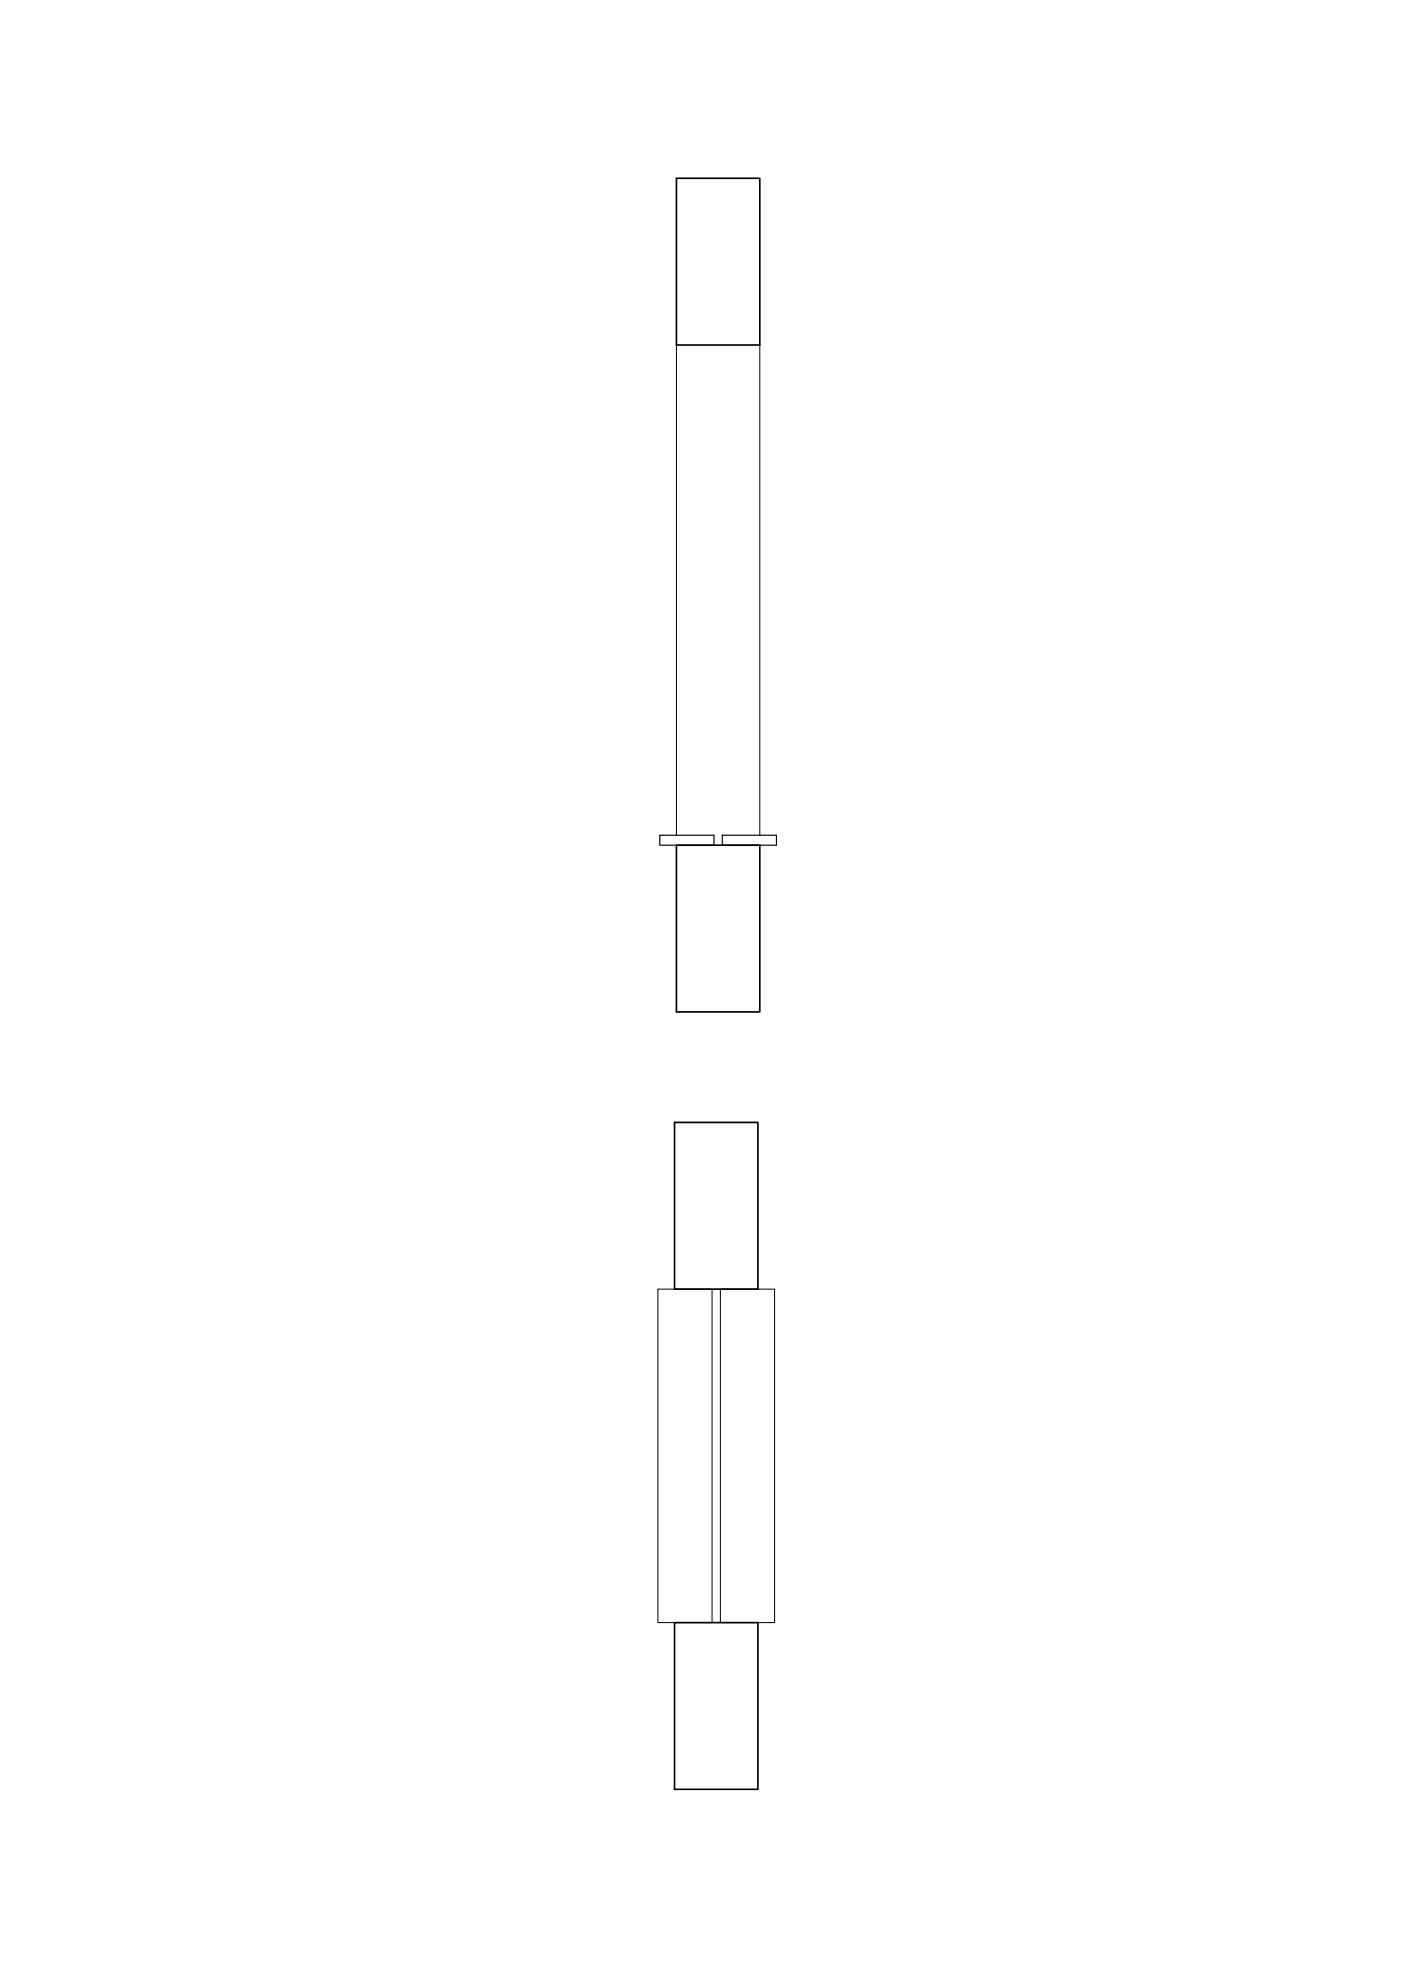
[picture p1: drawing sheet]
<svg xmlns="http://www.w3.org/2000/svg" width="420mm" height="594mm" viewBox="0 0 420 594" stroke-linecap="round" stroke-linejoin="round" font-family="sans-serif">
<!-- layer: setto -->
<path d="M202.9 53.5h25v50h-25zM202.9 253.5h25v50h-25zM202.3 336.6h25v50h-25zM202.3 486.6h25v50h-25z" fill="none" stroke="#000" stroke-width=".5"/>
<!-- layer: finestra -->
<path d="M202.9 103.5v147M227.9 103.5v147" fill="none" stroke="#000" stroke-width=".3"/>
<!-- layer: lastre proiettate -->
<path d="M197.3 386.6h16.2v100h-16.2zM216 386.6h16.3v100h-16.3z" fill="none" stroke="#000" stroke-width=".3"/>
<!-- layer: lastre -->
<path d="M197.9 250.5h16.2v3h-16.2zM216.6 250.5h16.3v3h-16.3z" fill="none" stroke="#000" stroke-width=".35"/>
</svg>
